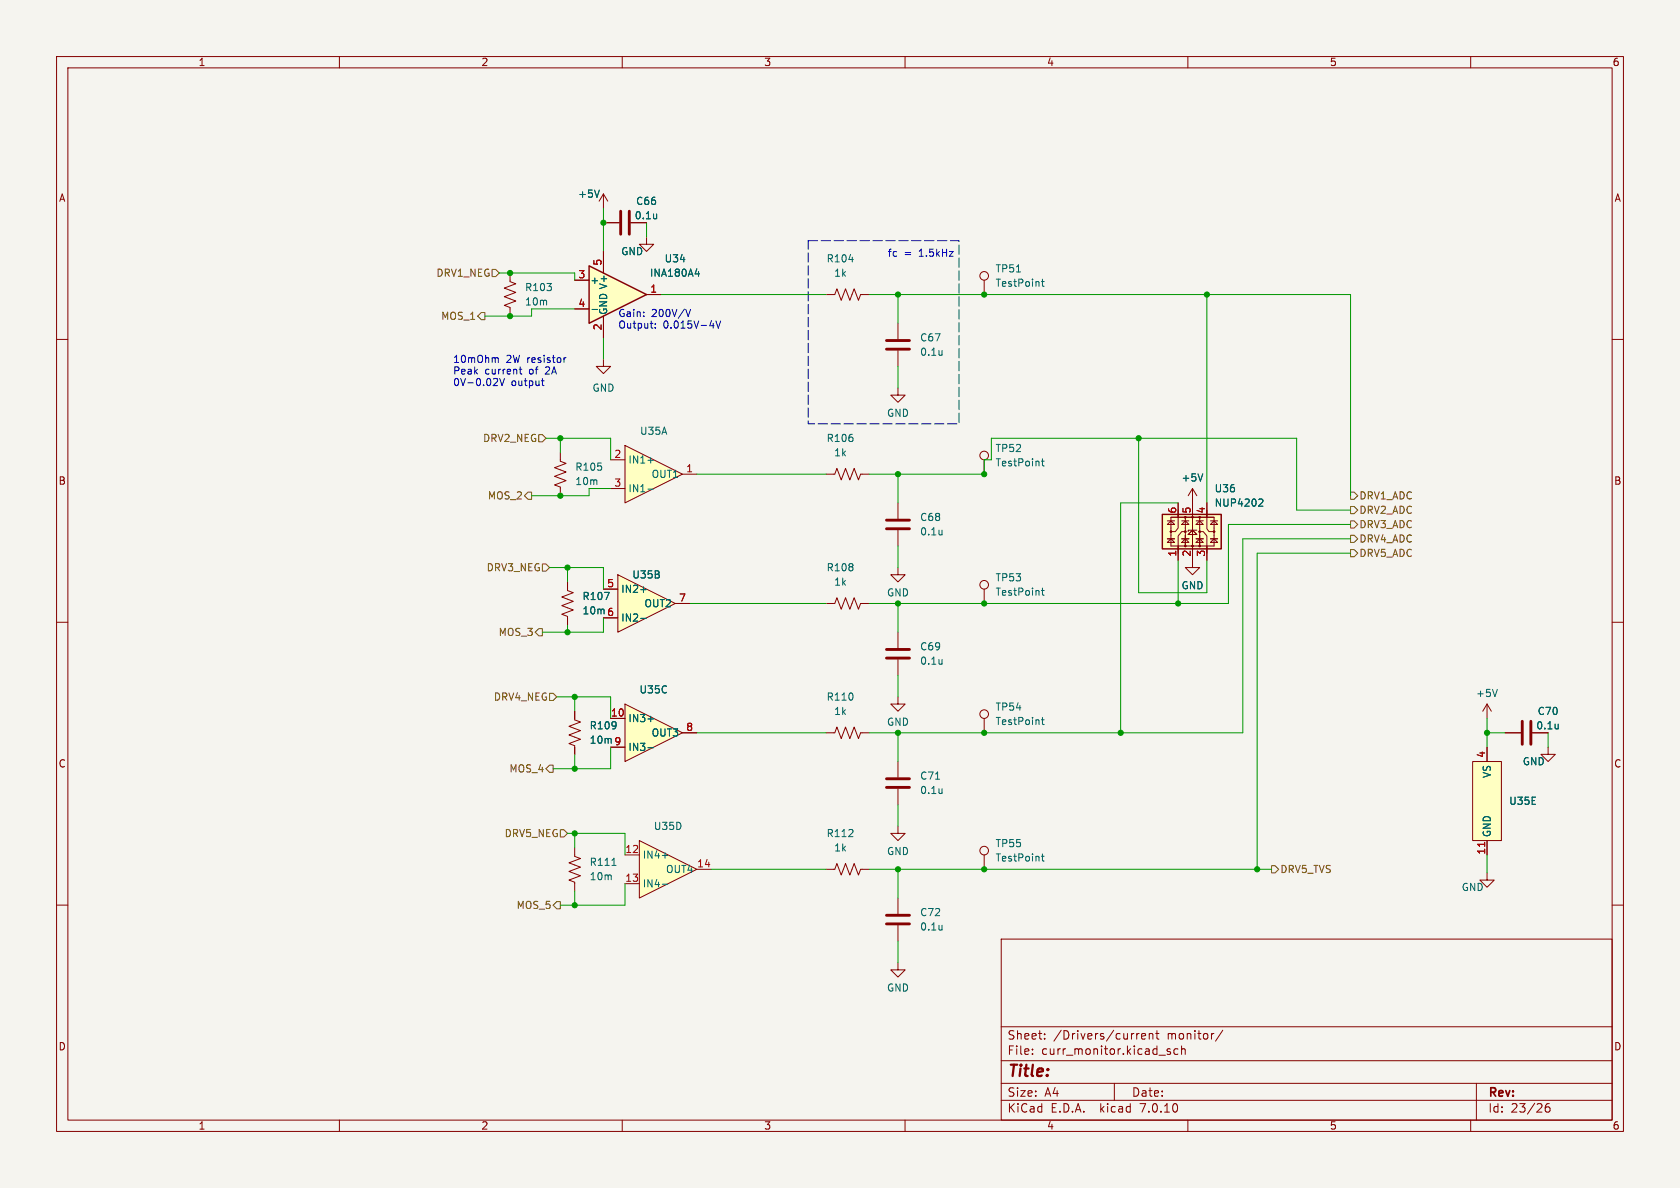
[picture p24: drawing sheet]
<svg xmlns="http://www.w3.org/2000/svg" width="297mm" height="210mm" viewBox="0 0 297 210" stroke-linecap="round" stroke-linejoin="round" font-family="sans-serif">
<defs><g id="words">
<text font-size="2.8" fill="#840000" x="178" y="190.9">Title:</text>
<g font-size="2.1" fill="#840000">
<text x="178" y="184">Sheet:</text>
<text x="186.2" y="184">/Drivers/current</text>
<text x="206.4" y="184">monitor/</text>
<text x="178" y="186.7">File:</text>
<text x="184.1" y="186.7">curr_monitor.kicad_sch</text>
<text x="178" y="196.9">KiCad</text>
<text x="178" y="194.1">Size:</text>
<text x="184.7" y="194.1">A4</text>
<text x="185.7" y="196.9">E.D.A.</text>
<text x="194.6" y="196.9">kicad</text>
<text x="200" y="194.1">Date:</text>
<text x="201.8" y="196.9">7.0.10</text>
<text x="263" y="194.3">Rev:</text>
<text x="263" y="196.9">Id:</text>
<text x="267.1" y="196.9">23/26</text>
</g>
<g font-size="1.8" fill="#840000">
<text x="35" y="11.9">1</text>
<text x="85" y="11.9">2</text>
<text x="135" y="11.9">3</text>
<text x="185" y="11.9">4</text>
<text x="235" y="11.9">5</text>
<text x="285" y="11.9">6</text>
<text x="10.3" y="35.9">A</text>
<text x="285.3" y="35.9">A</text>
<text x="10.3" y="85.9">B</text>
<text x="285.3" y="85.9">B</text>
<text x="10.3" y="135.9">C</text>
<text x="285.3" y="135.9">C</text>
<text x="10.3" y="185.9">D</text>
<text x="285.3" y="185.9">D</text>
<text x="35" y="199.9">1</text>
<text x="85" y="199.9">2</text>
<text x="135" y="199.9">3</text>
<text x="185" y="199.9">4</text>
<text x="235" y="199.9">5</text>
<text x="285" y="199.9">6</text>
</g>
<g font-size="1.8" fill="#006464">
<text x="102.1" y="35.2">+5V</text>
<text x="112.1" y="39">0.1u</text>
<text x="112.4" y="36.4">C66</text>
<text x="109.7" y="45.3">GND</text>
<text x="117.4" y="46.6">U34</text>
<text x="146" y="46.6">R104</text>
<text x="92.7" y="51.7">R103</text>
<text x="104.3" y="50.4">+</text>
<text x="114.8" y="49.1">INA180A4</text>
<text x="147.4" y="49.1">1k</text>
<text x="175.9" y="50.9">TestPoint</text>
<text x="175.9" y="48.4">TP51</text>
<text x="92.7" y="54.2">10m</text>
<text x="107.5" y="55.8" transform="rotate(-90 107.5 55.8)">GND V+</text>
<text x="162.6" y="60.6">C67</text>
<text x="162.6" y="63.1">0.1u</text>
<text x="104.6" y="69.4">GND</text>
<text x="113" y="77.1">U35A</text>
<text x="156.7" y="73.9">GND</text>
<text x="101.6" y="83.4">R105</text>
<text x="111" y="82.1">IN1+</text>
<text x="146" y="78.3">R106</text>
<text x="147.4" y="80.9">1k</text>
<text x="175.9" y="82.7">TestPoint</text>
<text x="175.9" y="80.1">TP52</text>
<text x="101.6" y="86">10m</text>
<text x="111" y="87.2">IN1-</text>
<text x="115.1" y="84.7">OUT1</text>
<text x="208.8" y="85.3">+5V</text>
<text x="214.6" y="87.2">U36</text>
<text x="214.6" y="89.8">NUP4202</text>
<text x="162.6" y="92.3">C68</text>
<text x="162.6" y="94.8">0.1u</text>
<text x="146" y="101.2">R108</text>
<text x="102.9" y="106.3">R107</text>
<text x="109.7" y="105">IN2+</text>
<text x="111.7" y="102.5">U35B</text>
<text x="113.8" y="107.5">OUT2</text>
<text x="147.4" y="103.7">1k</text>
<text x="156.7" y="105.6">GND</text>
<text x="175.9" y="105.5">TestPoint</text>
<text x="175.9" y="103">TP53</text>
<text x="208.8" y="104.4">GND</text>
<text x="102.9" y="108.8">10m 6</text>
<text x="109.7" y="110.1">IN2-</text>
<text x="162.6" y="115.2">C69</text>
<text x="162.6" y="117.7">0.1u</text>
<text x="113" y="122.8">U35C</text>
<text x="146" y="124.1">R110</text>
<text x="175.9" y="125.8">TP54</text>
<text x="260.9" y="123.4">+5V</text>
<text x="104.1" y="129.1">R109</text>
<text x="111" y="127.9">IN3+</text>
<text x="115.1" y="130.4">OUT3</text>
<text x="147.4" y="126.6">1k</text>
<text x="156.7" y="128.5">GND</text>
<text x="175.9" y="128.4">TestPoint</text>
<text x="271.5" y="129.1">0.1u</text>
<text x="271.7" y="126.6">C70</text>
<text x="111" y="132.9">IN3-</text>
<text x="263.8" y="137.6" transform="rotate(-90 263.8 137.6)">VS</text>
<text x="269.1" y="135.5">GND</text>
<text x="162.6" y="138">C71</text>
<text x="162.6" y="140.6">0.1u</text>
<text x="266.7" y="142.5">U35E</text>
<text x="115.5" y="146.9">U35D</text>
<text x="146" y="148.2">R112</text>
<text x="175.9" y="150">TP55</text>
<text x="263.8" y="148.1" transform="rotate(-90 263.8 148.1)">GND</text>
<text x="104.1" y="153.3">R111</text>
<text x="104.1" y="155.8">10m</text>
<text x="113.5" y="152">IN4+</text>
<text x="117.6" y="154.5">OUT4</text>
<text x="147.4" y="150.7">1k</text>
<text x="156.7" y="151.4">GND</text>
<text x="175.9" y="152.5">TestPoint</text>
<text x="113.5" y="157.1">IN4-</text>
<text x="258.3" y="157.7">GND</text>
<text x="162.6" y="162.2">C72</text>
<text x="162.6" y="164.7">0.1u</text>
<text x="156.7" y="175.5">GND</text>
</g>
<g font-size="1.8" fill="#a90000">
<text x="106.4" y="47.1" transform="rotate(-90 106.4 47.1)">5</text>
<text x="102.2" y="49.3">3</text>
<text x="114.9" y="51.8">1</text>
<text x="102.2" y="54.4">4</text>
<text x="106.4" y="58.5" transform="rotate(-90 106.4 58.5)">2</text>
<text x="108.5" y="81">2</text>
<text x="121.2" y="83.6">1</text>
<text x="108.5" y="86.1">3</text>
<text x="208" y="90.9" transform="rotate(-90 208 90.9)">6</text>
<text x="210.6" y="90.9" transform="rotate(-90 210.6 90.9)">5</text>
<text x="213.1" y="90.9" transform="rotate(-90 213.1 90.9)">4</text>
<text x="208" y="98.5" transform="rotate(-90 208 98.5)">1</text>
<text x="210.6" y="98.5" transform="rotate(-90 210.6 98.5)">2</text>
<text x="213.1" y="98.5" transform="rotate(-90 213.1 98.5)">3</text>
<text x="107.2" y="103.9">5</text>
<text x="119.9" y="106.4">7</text>
<text x="104.1" y="131.7">10m 9</text>
<text x="107.9" y="126.7">10</text>
<text x="121.2" y="129.3">8</text>
<text x="262.6" y="134.1" transform="rotate(-90 262.6 134.1)">4</text>
<text x="110.4" y="150.9">12</text>
<text x="110.4" y="156">13</text>
<text x="123.1" y="153.4">14</text>
<text x="262.6" y="151.2" transform="rotate(-90 262.6 151.2)">11</text>
</g>
<g font-size="1.8" fill="#0000c2">
<text x="156.8" y="45.5">fc</text>
<text x="159.8" y="45.5">=</text>
<text x="162.6" y="45.5">1.5kHz</text>
<text x="109.2" y="56.1">Gain:</text>
<text x="109.2" y="58.2">Output:</text>
<text x="115.2" y="56.1">200V/V</text>
<text x="117.2" y="58.2">0.015V-4V</text>
<text x="80" y="64.2">10mOhm</text>
<text x="89.5" y="64.2">2W resistor</text>
<text x="80" y="66.3">Peak</text>
<text x="80" y="68.3">0V-0.02V</text>
<text x="85.7" y="66.3">current</text>
<text x="90.4" y="68.3">output</text>
<text x="93.7" y="66.3">of</text>
<text x="96.7" y="66.3">2A</text>
</g>
<g font-size="1.8" fill="#725600">
<text x="77" y="49.1">DRV1_NEG</text>
<text x="77.9" y="56.7">MOS_1</text>
<text x="85.3" y="78.3">DRV2_NEG</text>
<text x="86.1" y="88.5">MOS_2</text>
<text x="240.2" y="88.5">DRV1_ADC</text>
<text x="240.2" y="93.6">DRV3_ADC</text>
<text x="240.2" y="91">DRV2_ADC</text>
<text x="85.9" y="101.2">DRV3_NEG</text>
<text x="240.2" y="96.1">DRV4_ADC</text>
<text x="240.2" y="98.7">DRV5_ADC</text>
<text x="88.1" y="112.6">MOS_3</text>
<text x="87.2" y="124.1">DRV4_NEG</text>
<text x="90" y="136.8">MOS_4</text>
<text x="89.1" y="148.2">DRV5_NEG</text>
<text x="226.3" y="154.5">DRV5_TVS</text>
<text x="91.2" y="160.9">MOS_5</text>
</g>
</g></defs>
<path d="M0 0h297v210h-297z" fill="#f5f4ef" stroke="#f5f4ef" stroke-width=".18"/>
<g fill="none" stroke="#840000" stroke-width=".18">
<path d="M10 10h277v190h-277zM12 12h273v186h-273zM60 10v2M110 10v2M160 10v2M210 10v2M260 10v2M10 60h2M158.7 57.2v2.7M285 60h2M158.7 62v2.8M10 110h2"/>
<path d="M285 110h2M10 160h2M285 160h2M177 166h108v32h-108zM60 198v2M110 198v2M160 198v2M177 194.5h108M177 191.5h108M177 187.5h108M177 181.5h108M182.5 186.3v.1"/>
<path d="M182.5 185.5v.1M184.7 183.6v.1M184.7 182.8v.1M197 191.5v3M201.4 182.7l-.3 .1M201.8 183.2l.7-.1v-.3l-.5-.1-.2 .2 .1 .7h.6M203.2 182.8l.2-.1 .3 .1 .1 .9M203.2 182.7v1M204.3 182.7h.6M204.5 182.2v1.3l.4 .2M206.9 185.5l-.4-.1-.2 .2 .1 .2 .5 .2v.3h-.6M208.2 185.5l-.4-.1-.3 .3v.4l.2 .2h.5"/>
<path d="M208.9 185.5l.2-.1 .4 .1v.9M208.9 184.9v1.5M210 198v2M216.2 182.1l-1.3 2M260 198v2M261 191.5v6.5M273.9 195.1a.59 .59 0 0 0-.7 .6v.6l.1 .2 .4 .1 .3-.1v-.5l-.1-.3h-.4l-.3 .3"/>
</g>
<path d="M156.7 60.2h4.1M156.7 61.7h4.1" fill="none" stroke="#840000" stroke-width=".51"/>
<path d="M166.5 62v.8M166.5 62.7h.1" fill="none" stroke="#006464" stroke-width=".18"/>
<path d="M110.5 124.5l10.1 5-10.1 5.1z" fill="#ffffc2"/>
<g fill="none" stroke="#840000" stroke-width=".18">
<path d="M90.2 48.3v1.5l1 .4-2 .7 2 .8-2 .8 2 .7-2 .8 1 .4v1.5M107.9 127h2.6M107.9 132.1h2.6M110.5 124.5l10.1 5-10.1 5.1zM120.6 129.5h2.6M174 151.1v2.6"/>
<circle cx="174" cy="150.4" r=".76"/>
</g>
<path d="M114.5 127.1h1M114.5 132.2h1M184.1 151.4h.5M184.3 150.9v1.1l.3 .2" fill="none" stroke="#006464" stroke-width=".18"/>
<path d="M110.5 78.7l10.1 5.1-10.1 5.1z" fill="#ffffc2"/>
<g fill="none" stroke="#840000" stroke-width=".18">
<path d="M110.5 78.7l10.1 5.1-10.1 5.1zM107.9 81.3h2.6M107.9 86.4h2.6M120.6 83.8h2.6M158.7 88.9v2.8M158.7 93.7v2.8M206.4 95.3h1.2M206.4 92.1h1.2M207 95.3l.6 .6h-1.2zM207 92.1l.6 .6h-1.2zM207 91.4h7.6v5.1h-7.6zM208.3 90.2v3.1l-.5 .7h-.9"/>
<path d="M208.3 88.9v2.5M208.3 96.5v2.6M208.9 95.3h1.3M208.9 92.1h1.3M209.5 94h-.6l-.6 .7v3.1M209.5 95.3l.7 .6h-1.3zM209.5 92.1l.7 .6h-1.3zM209.5 91.4v5.1M210.8 93.7l.8 .8h-1.5zM210.8 86.4v13.9h-1.3l1.3 1.3 1.3-1.3h-1.3M210.8 86.4l-.7 1.2M210.8 86.4l.8 1.2"/>
<path d="M211.5 95.3h1.2M211.5 92.1h1.2M211.6 93.7h-1.5v.3M212 94h.7l.7 .7v3.1M212.1 95.3l.6 .6h-1.2zM212.1 92.1l.6 .6h-1.2zM212.1 91.4v5.1M213.4 90.2v3.3l.3 .5h.9M213.4 88.9v2.5M213.4 96.5v2.6M214 95.3h1.3M214 92.1h1.3"/>
<path d="M214.6 95.3l.7 .6h-1.3zM214.6 92.1l.7 .6h-1.3zM158.7 100.3v1.3h-1.2l1.2 1.3 1.3-1.3h-1.3M174 104.1v2.6M101.6 149.9v1.5l1 .4-2 .7 2 .8-2 .8 2 .7-2 .8 1 .4v1.5"/>
<circle cx="207" cy="94" r=".13"/>
<circle cx="209.5" cy="91.4" r=".13"/>
<circle cx="209.5" cy="96.5" r=".13"/>
<circle cx="209.5" cy="94" r=".13"/>
<circle cx="210.8" cy="91.4" r=".13"/>
<circle cx="210.8" cy="96.5" r=".13"/>
<circle cx="212.1" cy="91.4" r=".13"/>
<circle cx="212.1" cy="96.5" r=".13"/>
<circle cx="212.1" cy="94" r=".13"/>
<circle cx="214.6" cy="94" r=".13"/>
<circle cx="174" cy="103.4" r=".76"/>
</g>
<path d="M114.5 81.4h1M114.5 86.5h1M166.5 93.7v.9M166.5 94.4v.1M212.6 83.8l-.4 1.2M222.7 88.2l.4 .1 .2 .3-.8 .9h.8M184.1 104.4h.5M184.3 104v1l.3 .2M108.2 153h.7" fill="none" stroke="#006464" stroke-width=".18"/>
<path d="M156.7 91.9h4.1M156.7 93.5h4.1" fill="none" stroke="#840000" stroke-width=".51"/>
<path d="M205.5 90.9h10.4v6.1h-10.4z" fill="#ffffc2" stroke="#ffffc2" stroke-width=".18"/>
<path d="M205.5 90.9h10.4v6.1h-10.4z" fill="none" stroke="#840000" stroke-width=".25"/>
<path d="M113 148.6l10.2 5.1-10.2 5.1z" fill="#ffffc2"/>
<g fill="none" stroke="#840000" stroke-width=".18">
<path d="M146 52.1h1.6l.4-1 .7 2 .8-2 .7 2 .8-2 .8 2 .3-1h1.6M158.7 68.6v1.3h-1.2l1.2 1.2 1.3-1.2h-1.3M146 83.8h1.6l.4-1 .7 2 .8-2 .7 2 .8-2 .8 2 .3-1h1.6M100.3 102.9v1.5l1 .4-2 .7 2 .8-2 .8 2 .7-2 .8 1 .4v1.5M146 106.7h1.6l.4-1 .7 2 .8-2 .7 2 .8-2 .8 2 .3-1h1.6M158.7 111.8v2.8M158.7 116.6v2.8M146 129.5h1.6l.4-1 .7 2.1 .8-2.1 .7 2.1 .8-2.1 .8 2.1 .3-1.1h1.6M158.7 123.2v1.3h-1.2l1.2 1.2 1.3-1.2h-1.3M158.7 134.6v2.8M158.7 139.4v2.8M174 127v2.5"/>
<path d="M110.5 151.1h2.5M110.5 156.2h2.5M113 148.6l10.2 5.1-10.2 5.1zM123.2 153.7h2.5M146 153.7h1.6l.4-1 .7 2 .8-2 .7 2 .8-2 .8 2 .3-1h1.6M158.7 146.1v1.2h-1.2l1.2 1.3 1.3-1.3h-1.3M262.9 154.3v1.3h1.3l-1.3 1.2-1.3-1.2h1.3"/>
<circle cx="174" cy="126.2" r=".76"/>
</g>
<path d="M150.1 45.9h.8M106.9 104.7h.8l-.5 1.3M166.5 116.6v.8M166.5 117.3v.1M165.4 137.7h.7M166.5 139.4v.9M184.1 127.2h.5M184.3 126.8v1.1l.3 .2M117.1 151.2h1M117.1 156.3h1M166.5 140.2h.1" fill="none" stroke="#006464" stroke-width=".18"/>
<path d="M156.7 114.8h4.1M156.7 116.3h4.1M156.7 137.7h4.1M156.7 139.2h4.1" fill="none" stroke="#840000" stroke-width=".51"/>
<path d="M109.2 101.6l10.2 5.1-10.2 5.1z" fill="#ffffc2"/>
<g fill="none" stroke="#840000" stroke-width=".18">
<path d="M174 49.5v2.6M99.1 80v1.5l1 .4-2.1 .8 2.1 .7-2.1 .8 2.1 .8-2.1 .7 1.1 .4v1.5M174 81.3v2.5M106.7 104.1h2.5M106.7 109.2h2.5M109.2 101.6l10.2 5.1-10.2 5.1zM119.4 106.7h2.5M101.6 125.7v1.6l1 .3-2 .8 2 .8-2 .7 2 .8-2 .7 1 .4v1.6"/>
<circle cx="174" cy="48.8" r=".76"/>
<circle cx="174" cy="80.5" r=".76"/>
</g>
<path d="M179.7 48.1h.7M184.1 49.8h.5M184.3 49.3v1.1l.3 .2M184.1 81.5h.5M184.3 81.1v1.1l.3 .2M113.3 104.2h.9M113.3 109.3h.9" fill="none" stroke="#006464" stroke-width=".18"/>
<path d="M104.1 47l10.2 5.1-10.2 5.1z" fill="#ffffc2"/>
<path d="M104.1 47l10.2 5.1-10.2 5.1z" fill="none" stroke="#840000" stroke-width=".25"/>
<g fill="none" stroke="#840000" stroke-width=".18">
<path d="M106.7 34.3v2.5M106.7 34.3l-.8 1.3M106.7 34.3l.7 1.3M106.7 39.4h2.8M111.5 39.4h2.8M101.6 49.5h2.5M101.6 54.6h2.5M106.7 44.5v3.8M106.7 55.9v3.8M114.3 41.9v1.3h1.3l-1.3 1.3-1.3-1.3h1.3M114.3 52.1h2.5M106.7 63.5v1.3h1.2l-1.2 1.2-1.3-1.2h1.3"/>
<path d="M208.3 88.9v2.5M208.3 96.5v2.6M210.8 88.9v2.5M210.8 96.5v2.6M213.4 88.9v2.5M213.4 96.5v2.6M100.3 102.9v1.2M100.3 109.2v1.3M106.7 104.1h2.5M106.7 109.2h2.5M119.4 106.7h2.5M101.6 125.7v1.3"/>
<path d="M101.6 132.1v1.3M107.9 127h2.6M107.9 132.1h2.6M120.6 129.5h2.6M260.3 134.6h5.1v14h-5.1zM262.9 124.5l-.8 1.2M262.9 124.5v2.5M262.9 132.1v2.5M262.9 124.5l.8 1.2M266.1 129.5h2.8M270.9 129.5h2.8M273.7 132.1v1.3h1.3l-1.3 1.2-1.3-1.2h1.3"/>
<path d="M158.7 158.8v2.7M262.9 148.6v2.5M158.7 170.2v1.3h-1.2l1.2 1.2 1.3-1.2h-1.3M158.7 163.6v2.8"/>
</g>
<g fill="none" stroke="#006464" stroke-width=".18">
<path d="M106 33.6l-.5 1.3M116.1 37.8v.9M116.1 38.6h-.1M104.7 54.7h.9M122.9 48.4h.8M123.5 48v.8M212.6 83.8l-.4 1.2M222.7 88.2l.4 .1 .2 .3-.8 .9h.8M106.9 104.7h.8l-.5 1.3M113.3 104.2h.9M113.3 109.3h.9M114.5 127.1h1"/>
<path d="M114.5 132.2h1M264.7 121.9l-.4 1.2M275.5 128v.8M275.5 128.7l-.1 .1M166.5 163.6v.8M166.5 164.3h.1"/>
</g>
<path d="M109.7 37.3v4.1M111.3 37.3v4.1M269.1 127.5v4.1M270.6 127.5v4.1M156.7 161.8h4.1M156.7 163.3h4.1" fill="none" stroke="#840000" stroke-width=".51"/>
<path d="M260.3 134.6h5.1v14h-5.1z" fill="#ffffc2" stroke="#ffffc2" stroke-width=".18"/>
<path d="M262.5 148.9v.7" fill="none" stroke="#a90000" stroke-width=".18"/>
<g fill="none" stroke="#725600" stroke-width=".18">
<path d="M85.1 55.2h.6v1.3h-.6l-.6-.6zM87 47.6h.6l.7 .7-.7 .6h-.6zM95.2 76.8h.7l.6 .7-.6 .6h-.7zM93.3 87h.7v1.3h-.7l-.6-.7zM95.9 99.7h.6l.7 .6-.7 .7h-.6zM238.8 94.6h.6l.6 .7-.6 .6h-.6zM238.8 92.1h.6l.6 .6-.6 .6h-.6zM238.8 97.2h.6l.6 .6-.6 .6h-.6zM238.8 87h.6l.6 .6-.6 .7h-.6zM238.8 89.5h.6l.6 .7-.6 .6h-.6zM95.2 111.1h.7v1.3h-.7l-.6-.6zM97.2 135.3h.6v1.2h-.6l-.7-.6z"/>
<path d="M97.2 122.6h.6l.6 .6-.6 .6h-.6zM99.1 146.7h.6l.6 .6-.6 .7h-.6zM224.8 153h.6l.7 .7-.7 .6h-.6zM97.8 160l.6-.6h.7v1.3h-.7z"/>
</g>
<g fill="none" stroke="#0000c2" stroke-width=".18">
<path d="M115.9 57.9v.1M115.9 57.2v.1M121.2 54.7l.5 1.3 .4-1.3M125.5 57.6h.8M126.6 56.7l.4 1.3 .4-1.3M87.2 68.2h.8M87.7 63.2l.4 .2v.7M87.9 67v.4M88.3 66.9l.5 1.3 .4-1.3M91.8 65.3h.5M92 64.9v1l.3 .2M95.7 67.3h.5"/>
<path d="M95.9 66.9v1.1l.3 .2M100.1 63.2l-.4 .3"/>
</g>
<path d="M142.9 42.5h26.6v32.4h-26.6v-32.4" fill="none" stroke="#0000c2" stroke-width=".18" stroke-dasharray="1.7 .6"/>
<g fill="none" stroke="#009600" stroke-width=".18">
<path d="M106.7 36.8v7.7M114.3 39.4v2.5M88.3 48.3h13.3v1.2M101.6 54.6h-7.6v1.3h-8.3M106.7 59.7v3.8M116.8 52.1h29.2M153.7 52.1h85.1v35.5M158.7 52.1v5.1M213.4 52.1v36.8M96.5 77.5h11.4v3.8M99.1 77.5v2.5M158.7 64.8v3.8"/>
<path d="M201.3 77.5v27.3h12.1v-5.7M107.9 86.4h-3.8v1.2h-10.1M123.2 83.8h22.8M153.7 83.8h20.3v-2.5h1.3v-3.8h53.9v12.7h9.6M158.7 83.8v5.1M158.7 96.5v3.8M208.3 88.9h-10.2v40.6M208.3 99.1v7.6M238.8 95.3h-19.1v34.2h-66M238.8 92.7h-21.6v14h-63.5M238.8 97.8h-16.6v55.9M97.2 100.3h9.5v3.8"/>
<path d="M100.3 100.3v2.6M100.3 110.5v1.3M106.7 109.2v2.6h-10.8M121.9 106.7h24.1M158.7 106.7v5.1M158.7 119.4v3.8M98.4 123.2h9.5v3.8M101.6 123.2v2.5M101.6 133.4v2.5M107.9 132.1v3.8h-10.1M123.2 129.5h22.8M158.7 129.5v5.1"/>
<path d="M262.9 129.5h3.2M262.9 127v5.1M273.7 129.5v2.6M100.3 147.3h10.2v3.8M101.6 147.3v2.6M101.6 157.5v2.5M110.5 156.2v3.8h-11.4M125.7 153.7h20.3M153.7 153.7h71.1M158.7 142.2v3.9M158.7 153.7v5.1M262.9 151.1v3.2"/>
<path d="M158.7 166.4v3.8"/>
</g>
<g fill="#009600" stroke="#009600" stroke-width=".18">
<circle cx="158.7" cy="106.7" r=".46"/>
<circle cx="158.7" cy="83.8" r=".46"/>
<circle cx="174" cy="52.1" r=".46"/>
<circle cx="158.7" cy="52.1" r=".46"/>
<circle cx="174" cy="83.8" r=".46"/>
<circle cx="174" cy="106.7" r=".46"/>
<circle cx="213.4" cy="52.1" r=".46"/>
<circle cx="208.3" cy="106.7" r=".46"/>
<circle cx="201.3" cy="77.5" r=".46"/>
<circle cx="101.6" cy="135.9" r=".46"/>
<circle cx="101.6" cy="160" r=".46"/>
<circle cx="158.7" cy="129.5" r=".46"/>
<circle cx="101.6" cy="123.2" r=".46"/>
<circle cx="101.6" cy="147.3" r=".46"/>
<circle cx="158.7" cy="153.7" r=".46"/>
<circle cx="99.1" cy="77.5" r=".46"/>
<circle cx="90.2" cy="55.9" r=".46"/>
<circle cx="90.2" cy="48.3" r=".46"/>
<circle cx="106.7" cy="39.4" r=".46"/>
<circle cx="222.2" cy="153.7" r=".46"/>
<circle cx="262.9" cy="129.5" r=".46"/>
<circle cx="174" cy="129.5" r=".46"/>
<circle cx="174" cy="153.7" r=".46"/>
<circle cx="198.1" cy="129.5" r=".46"/>
<circle cx="100.3" cy="100.3" r=".46"/>
<circle cx="100.3" cy="111.8" r=".46"/>
<circle cx="99.1" cy="87.6" r=".46"/>
</g>
<use href="#words"/>
</svg>
